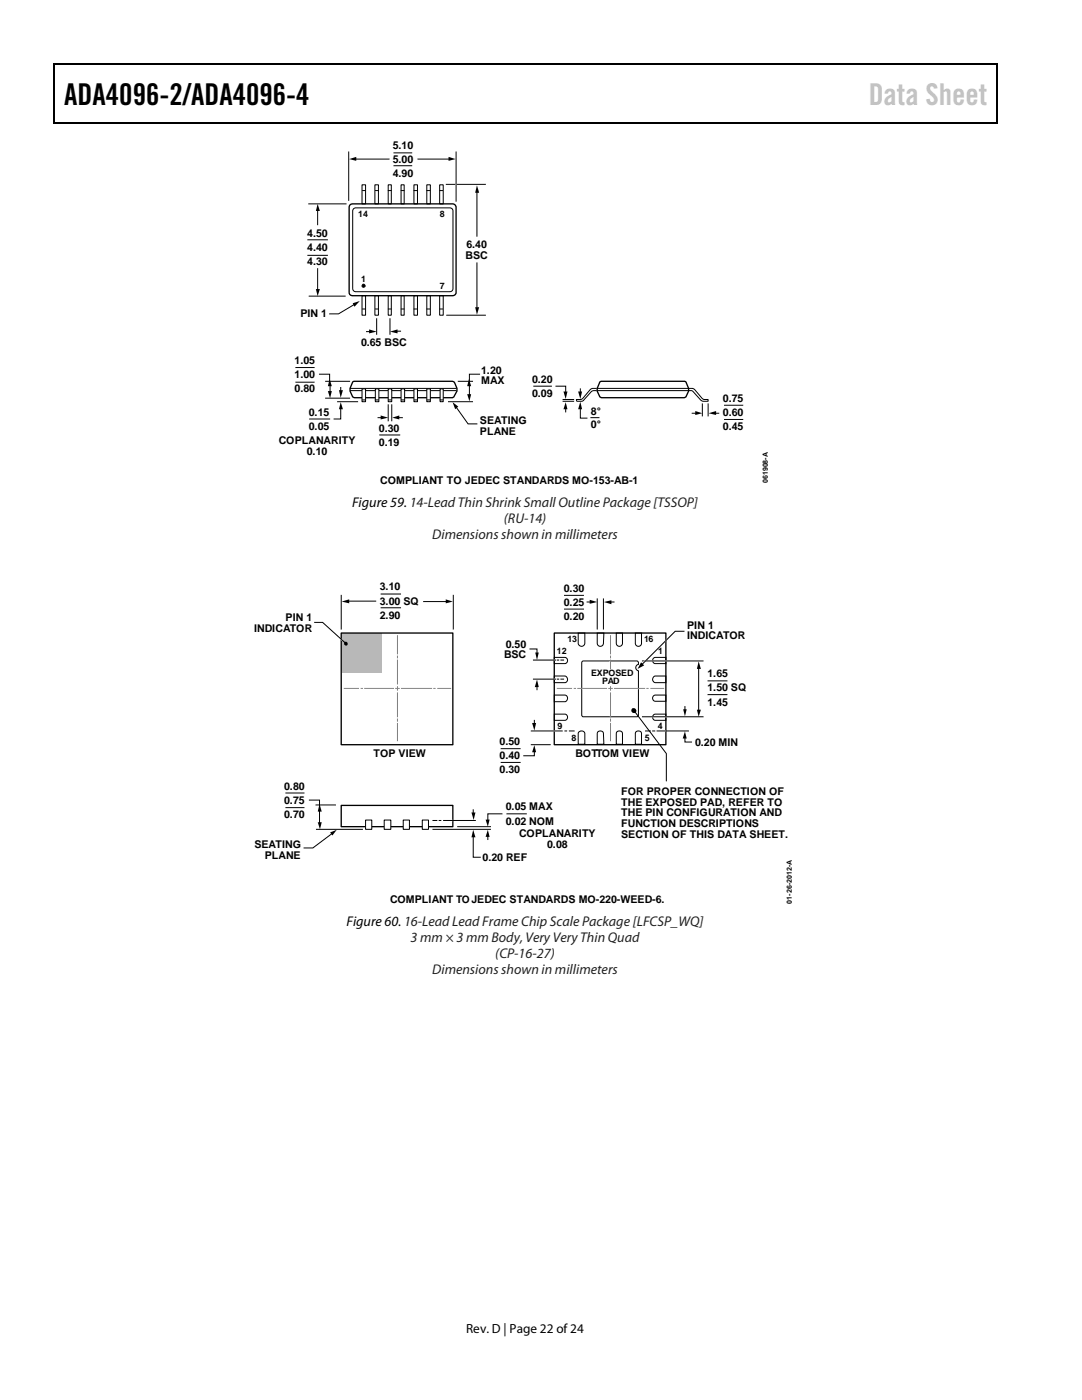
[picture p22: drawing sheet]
<svg xmlns="http://www.w3.org/2000/svg" width="216mm" height="279mm" viewBox="0 0 216 279" stroke-linecap="round" stroke-linejoin="round" font-family="sans-serif">
<defs><g id="words">
<text font-size="6" x="12.8" y="21">ADA4096-2/ADA4096-4</text>
<text font-size="6" fill="#c1c1c1" x="173.3" y="21">Data Sheet</text>
<g font-size="2.8">
<text x="70.3" y="101.2">Figure 59. 14-Lead Thin Shrink Small Outline Package [TSSOP]</text>
<text x="69.1" y="184.8">Figure 60. 16-Lead Lead Frame Chip Scale Package [LFCSP_WQ]</text>
</g>
<g font-size="2.8" fill="#221e1f">
<text x="86.3" y="107.5">Dimensions shown in millimeters</text>
<text x="100.5" y="104.4">(RU-14)</text>
<text x="81.9" y="188">3 mm × 3 mm Body, Very Very Thin Quad</text>
<text x="98.8" y="191.2">(CP-16-27)</text>
<text x="86.3" y="194.4">Dimensions shown in millimeters</text>
</g>
<text font-size="2.6" x="93" y="266">Rev. D | Page 22 of 24</text>
<g font-size="2.1">
<text x="78.4" y="29.7">5.10</text>
<text x="78.4" y="32.5">5.00</text>
<text x="78.4" y="35.3">4.90</text>
<text x="61.3" y="47.3">4.50</text>
<text x="61.3" y="52.9">4.30</text>
<text x="61.3" y="50.1">4.40</text>
<text x="92.9" y="51.7">BSC</text>
<text x="93.1" y="49.6">6.40</text>
<text x="59.9" y="63.3">PIN 1</text>
<text x="72" y="69.1">0.65 BSC</text>
<text x="58.8" y="72.6">1.05</text>
<text x="58.8" y="75.5">1.00</text>
<text x="96" y="76.7">MAX</text>
<text x="96" y="74.6">1.20</text>
<text x="106.2" y="76.4">0.20</text>
<text x="58.8" y="78.3">0.80</text>
<text x="61.6" y="83">0.15</text>
<text x="106.2" y="79.2">0.09</text>
<text x="117.9" y="82.8">8°</text>
<text x="144.3" y="80.2">0.75</text>
<text x="144.3" y="83.1">0.60</text>
<text x="55.6" y="88.6">COPLANARITY</text>
<text x="61.6" y="85.8">0.05</text>
<text x="75.6" y="86.2">0.30</text>
<text x="75.6" y="89">0.19</text>
<text x="95.8" y="84.6">SEATING</text>
<text x="95.8" y="86.7">PLANE</text>
<text x="117.9" y="85.4">0°</text>
<text x="144.3" y="85.9">0.45</text>
<text x="61.2" y="90.8">0.10</text>
<text x="75.9" y="96.5">COMPLIANT TO JEDEC STANDARDS MO-153-AB-1</text>
<text x="75.8" y="117.8">3.10</text>
<text x="112.5" y="118.1">0.30</text>
<text x="57" y="124">PIN 1</text>
<text x="75.8" y="120.7">3.00 SQ</text>
<text x="75.8" y="123.5">2.90</text>
<text x="112.5" y="120.9">0.25</text>
<text x="112.5" y="123.7">0.20</text>
<text x="137.1" y="125.5">PIN 1</text>
<text x="50.7" y="126.1">INDICATOR</text>
<text x="100.6" y="131.4">BSC</text>
<text x="100.9" y="129.3">0.50</text>
<text x="137.1" y="127.6">INDICATOR</text>
<text x="141.2" y="135.1">1.65</text>
<text x="141.2" y="138">1.50 SQ</text>
<text x="141.2" y="140.8">1.45</text>
<text x="99.7" y="148.7">0.50</text>
<text x="138.7" y="148.8">0.20 MIN</text>
<text x="74.5" y="151.1">TOP VIEW</text>
<text x="99.7" y="151.5">0.40</text>
<text x="99.7" y="154.4">0.30</text>
<text x="114.8" y="151.1">BOTTOM VIEW</text>
<text x="56.7" y="157.6">0.80</text>
<text x="56.7" y="160.5">0.75</text>
<text x="100.9" y="161.7">0.05 MAX</text>
<text x="124" y="158.7">FOR PROPER CONNECTION OF</text>
<text x="124" y="160.8">THE EXPOSED PAD, REFER TO</text>
<text x="56.7" y="163.3">0.70</text>
<text x="100.9" y="164.6">0.02 NOM</text>
<text x="103.6" y="167.1">COPLANARITY</text>
<text x="124" y="162.9">THE PIN CONFIGURATION AND</text>
<text x="124" y="165">FUNCTION DESCRIPTIONS</text>
<text x="124" y="167.2">SECTION OF THIS DATA SHEET.</text>
<text x="50.8" y="169.2">SEATING</text>
<text x="52.8" y="171.3">PLANE</text>
<text x="96.3" y="171.8">0.20 REF</text>
<text x="109.2" y="169.2">0.08</text>
<text x="77.8" y="180.2">COMPLIANT TOJEDEC STANDARDS MO-220-WEED-6.</text>
</g>
<g font-size="1.8">
<text x="71.5" y="43.2">14</text>
<text x="87.8" y="43.3">8</text>
<text x="72.1" y="56.3">1</text>
<text x="87.8" y="57.6">7</text>
<text x="111.1" y="130.5">12</text>
<text x="113.2" y="128.2">13</text>
<text x="128.5" y="128.2">16</text>
<text x="131.3" y="130.4">1</text>
<text x="118" y="134.9">EXPOSED</text>
<text x="120.1" y="136.5">PAD</text>
<text x="111.3" y="145.4">9</text>
<text x="114" y="147.8">8</text>
<text x="128.7" y="147.8">5</text>
<text x="131.3" y="145.6">4</text>
</g>
<g font-size="1.4">
<text x="153.2" y="96.5" transform="rotate(-90 153.2 96.5)">061908-A</text>
<text x="158" y="180.3" transform="rotate(-90 158 180.3)">01-26-2012-A</text>
</g>
</g></defs>
<g fill="#000">
<path d="M10.7 12.7h.2v1h-.2zM10.7 12.7h.2v.3h-.2zM133.5 12.7h.2v.3h-.2zM198.9 12.7h.2v1h-.2zM198.9 12.7h.2v.3h-.2zM10.7 24.4h.2v.3h-.2zM133.2 24.4h.3v.3h-.3zM198.9 24.4h.2v.3h-.2z"/>
<circle cx="72.5" cy="57" r=".31"/>
</g>
<path d="M10.8 13.7v10.7M10.9 12.8h122.6M133.7 12.8h65.2M199 13.7v10.7M10.9 24.5h188" fill="none" stroke="#000" stroke-width=".25"/>
<g fill="none" stroke="#000" stroke-width=".2">
<path d="M69.6 30.3v9.7M72.2 36.9h.7v3.8h-.7zM72.3 38h.6M74.8 36.9h.7v3.8h-.7zM74.9 38h.6M77.5 38h.6M77.5 36.9h.6v3.8h-.6zM80 38h.6M80 36.9h.6v3.8h-.6zM82.6 38h.6M82.6 36.9h.7v3.8h-.7zM85.2 38h.6"/>
<path d="M85.2 36.9h.7v3.8h-.7zM87.7 38h.7M87.7 36.9h.7v3.8h-.7zM89.1 36.8h1.6M91 30.3v9.9M91.3 36.8h5.6M61.6 40.7h7.4M61.7 59.1h7.2M70.6 41.7l.4-.2h18.8a.61 .61 0 0 1 .6 .6v15.5a.61 .61 0 0 1-.6 .6h-18.8a.61 .61 0 0 1-.6-.6v-15.5zM72.2 59h.7v3.9h-.7zM74.8 59h.7v3.9h-.7zM77.5 59h.6v3.9h-.6z"/>
<path d="M80 59h.6v3.9h-.6zM82.6 59h.7v3.9h-.7zM85.2 59h.7v3.9h-.7zM87.7 59h.7v3.9h-.7zM69.9 78h21.1M69.9 77.5h21.1M72.3 61.7h.6M74.9 61.7h.6M77.5 61.7h.6M80 61.7h.6M82.6 61.7h.6M85.2 61.7h.6"/>
<path d="M87.7 61.7h.7M89.1 62.9h7.8"/>
<circle cx="72.5" cy="57" r=".31"/>
</g>
<path d="M69.9 40.9l.5-.2h19.9a.7 .7 0 0 1 .7 .7v17a.68 .68 0 0 1-.7 .6h-19.9a.63 .63 0 0 1-.7-.6v-17zM70.4 76.2l.4-.1h19.3l.5 .1a2.02 2.02 0 0 1-.2 3.1h-19.8a2.13 2.13 0 0 1-.2-3.1zM119.7 76.2l.4-.1h16.6a2.09 2.09 0 0 1-.1 3.2h-16.7a2.13 2.13 0 0 1-.2-3.1z" fill="none" stroke="#000" stroke-width=".27"/>
<path d="M74.9 77.6h.7v2.6h-.7z" fill="#fff" stroke="#000" stroke-width=".2"/>
<path d="M74.9 79.8h.6" fill="none" stroke="#000" stroke-width=".2"/>
<path d="M77.5 77.6h.7v2.6h-.7z" fill="#fff" stroke="#000" stroke-width=".2"/>
<path d="M77.5 79.8h.6" fill="none" stroke="#000" stroke-width=".2"/>
<path d="M80 77.6h.7v2.6h-.7z" fill="#fff" stroke="#000" stroke-width=".2"/>
<path d="M80.1 79.8h.5" fill="none" stroke="#000" stroke-width=".2"/>
<path d="M82.6 77.6h.7v2.6h-.7z" fill="#fff" stroke="#000" stroke-width=".2"/>
<path d="M82.7 79.8h.5" fill="none" stroke="#000" stroke-width=".2"/>
<path d="M85.2 77.6h.7v2.6h-.7z" fill="#fff" stroke="#000" stroke-width=".2"/>
<path d="M85.3 79.8h.5" fill="none" stroke="#000" stroke-width=".2"/>
<path d="M87.8 77.6h.6v2.6h-.6z" fill="#fff" stroke="#000" stroke-width=".2"/>
<g fill="none" stroke="#000" stroke-width=".2">
<path d="M78.6 30.5h3.6M78.6 33.1h3.6M61.4 47.9h3.9M61.4 51h3.9M59 73.4h3.7M59 76.3h3.7M65 76.1h4.8M65 79.5h4.8M87.8 79.8h.6M91.4 76.1h2.9M119.1 77.5l-1.2 .1-1.7 2-1.2 .1 .1 .4h1.1l1.8-2 .5-.1h.6M119.3 77.5h18.8l.5 .3 1.6 1.8 1.1 .1v.4l-1.3-.1-1.7-1.9-.4-.1h-18.6"/>
<path d="M61.8 83.6h4M67.4 80.2h4M75.8 86.8h4M89.5 80.2h4.8M117.9 83.4h1.6M144.6 80.9h3.6M144.6 83.7h3.6"/>
</g>
<path d="M117.9 83.4h1.6z" fill="#000"/>
<path d="M72.2 77.6h.7v2.6h-.7z" fill="#fff" stroke="#000" stroke-width=".2"/>
<g fill="none" stroke="#000" stroke-width=".2">
<path d="M70.8 31.7h6.9M83.3 31.7h6.5M95.2 38.2v9M63.4 41.8v3.1M63.4 53.5v4.5M95.2 52.4v9.2M63.6 74.7h2.2v2.2M65.9 76.8v1.5M68 77.3v.8M70.8 60.7l-3.3 1.9h-1.8M72.3 79.8h.6M73 66.2h.9"/>
<path d="M75.2 63.6v3.1M77.8 63.6v3.1M79.1 66.1h.9M93.7 76.8v2.1M95.8 74.7h-2.1v2.2M106.4 77.1h3.7M110.8 77.1h2.1v1.3M112.3 79.7h2.3M115.8 77.6v.8M68 81.4v2.2h-1.4M75.3 83.4h.9M77.5 80.8v3.2"/>
<path d="M78.2 80.8v3.2M79.4 83.4h1M91 81.2l2.4 3.4h1.9M112.3 80.1h2.3M112.9 81.4v.8M115.8 81.4v2h1.4M138 82.5h1M140.1 80.6v2.4M141.3 80.6v2.4M142.6 82.5h.9M76 118.6h4M112.5 118.8h4"/>
<path d="M76 121.3h4M112.5 121.6h4M141.2 135.9h4M141.2 138.6h4"/>
</g>
<g fill="#000">
<path d="M69.7 31.7l1.4-.4v.8zM89.5 31.3l1.4 .4-1.4 .4zM95.2 37l.4 1.5h-.8zM63 57.7h.8l-.4 1.4zM63.4 40.7l.4 1.4h-.8zM65.4 78h.8l-.3 1.5zM65.8 75.7l.4 1.4h-.8zM67.6 77.9h.8l-.4 1.5zM70.4 60.5l1.4-.4-1.1 1.1zM73.7 65.7l1.5 .5-1.5 .3zM77.8 66.2l1.5-.5v.8zM93.2 78.7h.8l-.3 1.4z"/>
<path d="M93.6 75.7l.4 1.4h-.8zM94.8 61.3h.8l-.4 1.5zM112.4 78.1h.8l-.3 1.5zM115.4 78.1h.8l-.4 1.5zM68 80.3l.4 1.4h-.8zM76 82.9l1.5 .5-1.5 .3zM78.3 83.4l1.4-.5v.8zM90.3 80.3l1.1 .8-.6 .6zM112.9 80.3l.3 1.4h-.8zM115.8 80.2l.4 1.5h-.8zM138.7 82l1.4 .5-1.4 .3zM141.4 82.5l1.5-.5v.8z"/>
</g>
<path d="M68.3 126.4h7.9v8h-7.9z" fill="#b5b7b9"/>
<g fill="none" stroke="#000" stroke-width=".2">
<path d="M68.1 118.8v6.7M69.4 120h5.7M90.4 118.8v6.7M62.7 124.2h1.7l4.7 4.3M84.4 120.1h4.8M105.6 129.5h1.6v1M106.4 131.7h4.5M106.4 135.5h4.5M107.2 136.9v.8M110.6 138.7h2.1a.68 .68 0 0 1 .6 .7 .68 .68 0 0 1-.6 .6h-2.1zM110.6 134.9h2.1a.68 .68 0 0 1 .5 .7 .68 .68 0 0 1-.5 .6h-2.1zM110.6 131.2h2.1a.63 .63 0 0 1 .5 .6 .63 .63 0 0 1-.5 .6h-2.1z"/>
<path d="M111.2 131.7h.3M111.2 135.5h.3M111.9 131.7h.6M111.9 135.5h.6M115.4 126.3h1.3v2.1a.66 .66 0 0 1-.7 .6 .66 .66 0 0 1-.6-.6zM119.2 126.3h1.3l-.1 2.1a.62 .62 0 0 1-.6 .6 .62 .62 0 0 1-.6-.6zM123 126.3h1.2v2.1a.62 .62 0 0 1-.6 .6 .62 .62 0 0 1-.6-.6zM126.8 126.3h1.2v2.1a.62 .62 0 0 1-.6 .6 .62 .62 0 0 1-.6-.6zM130.4 135.1l.3-.2h2.2v1.3h-2.2a.68 .68 0 0 1-.3-1.1zM130.5 131.3l2.4-.1v1.2h-2.2a.63 .63 0 0 1-.5-.5 .63 .63 0 0 1 .3-.6zM130.5 138.8l2.4-.1v1.3h-2.2a.63 .63 0 0 1-.5-.5 .63 .63 0 0 1 .3-.7zM139.4 133.2v8.7"/>
<path d="M61.6 159.7h2.2v2.1M99.9 149.4h4M99.9 152.2h4M105.9 148.6h4M106.6 149.9v.9h-2.2M106.6 143.7v.9M110.6 142.5h2.1a.63 .63 0 0 1 .5 .6 .63 .63 0 0 1-.5 .7h-2.1zM115.6 146l.5-.1a.58 .58 0 0 1 .6 .5v2.1h-1.3v-2.1zM119.3 146l.2-.1a.62 .62 0 0 1 .9 .5l.1 2.1h-1.3v-2.1zM123.1 146l.2-.1a.62 .62 0 0 1 .9 .5v2.1h-1.2v-2.1zM126.9 146l.2-.1a.62 .62 0 0 1 .9 .5v2.1h-1.2v-2.1zM130.5 142.6l2.4-.1v1.3h-2.2a.63 .63 0 0 1-.5-.5 .63 .63 0 0 1 .3-.7z"/>
<path d="M63 165.5h9.4M63.8 161.7v2.7M66.3 166.3l-3.9 2.9h-1.8M86.3 165.5h11.7M91.3 165h6.6M94.4 166.8v4.3h1.5M94.4 161.6v.8M97.3 166.7v.8M100.3 162.4h-3v1.4M101.1 162.4h4"/>
</g>
<path d="M68.1 126.3h22.3v22.3h-22.3zM110.6 126.3h22.3v22.3h-22.3zM68.1 160.7h22.3v4.3h-22.3z" fill="none" stroke="#000" stroke-width=".27"/>
<g fill="#000">
<path d="M88.9 119.6l1.5 .5-1.5 .3zM68.2 120.1l1.5-.5v.8zM107.2 135.6l.3 1.5h-.8zM106.8 130.2h.7l-.3 1.5zM139.4 132l.5 1.5h-.8zM106.2 144.3h.8l-.4 1.5zM106.6 148.7l.4 1.4h-.8zM139.1 141.6h.8l-.5 1.4zM63.4 164.1h.8l-.4 1.4zM63.8 160.5l.4 1.5h-.8zM65.9 166.1l1.3-.5-.9 1.1zM94.4 165.6l.5 1.5h-.8z"/>
<path d="M94.1 162.2h.8l-.4 1.5zM97.3 165.6l.4 1.4h-.8zM96.9 163.6h.8l-.4 1.4z"/>
<circle cx="69" cy="128.4" r=".37"/>
</g>
<path d="M67.8 127.4l.6 .4M110.4 131.7h.5M110.4 135.5h.5M121.8 138.6v.3" fill="none" stroke="#fff" stroke-width=".27"/>
<path d="M129.9 143h3.6z" fill="#fff"/>
<path d="M129.9 143h3.6" fill="none" stroke="#fff" stroke-width=".27"/>
<path d="M129.8 131.9h3.6z" fill="#fff"/>
<path d="M129.8 131.9h3.6" fill="none" stroke="#fff" stroke-width=".27"/>
<path d="M119.2 119.5v6M120.4 119.5v6M117.1 120.1h.8M121.7 120.1h.9M128.1 131.9h12.3M128.1 143h12.3" fill="none" stroke="#000" stroke-width=".2"/>
<path d="M120.5 120.1l1.5-.3v.8zM117.7 119.7l1.5 .4-1.5 .4z" fill="#000"/>
<g fill="#fff" stroke="#000" stroke-width=".2">
<path d="M72.9 163.7h1.3v1.8h-1.3z"/>
<path d="M76.7 163.7h1.3v1.8h-1.3z"/>
<path d="M80.5 163.7h1.2v1.8h-1.2z"/>
<path d="M84.3 163.7h1.2v1.8h-1.2z"/>
</g>
<g fill="none" stroke="#000" stroke-width=".2">
<path d="M116.2 132l10.8-.1 .4 .2v.5a.63 .63 0 0 0-.5 .6 .63 .63 0 0 0 .5 .7v8.8l-.2 .3-10.8 .1-.2-.1-.1-.3v-10.4zM136.6 126h-1.9l-6.7 6.7M57 158.3h3.8M105.9 145.9h6.4M112.6 145.9h.6M113.5 145.9h1.2M126.5 141.8l6.5 8.6v5.5M128.7 145.9h1.2M130.1 145.9h.6M131 145.9h6.5M136.7 147.1v1h1.4M136.7 141v.8"/>
<path d="M57 161.2h3.8M63 160.6h4M86.3 163.7h1M87.5 163.7h.6M88.4 163.7h6.6"/>
</g>
<path d="M116.3 137.5h.2M121.7 132.1v.2M126.9 137.5h.3M133.1 127.6l-5 4.9M110.3 145.9h.5M121.7 142.6v.2M132.5 145.9h.5M90 163.7h.4" fill="none" stroke="#fff" stroke-width=".27"/>
<g fill="#000">
<path d="M127.9 132.2l.6 .6-1.3 .7zM136.3 141.5h.7l-.3 1.5zM136.7 146l.3 1.4h-.8z"/>
<circle cx="126.5" cy="141.8" r=".49"/>
</g>
<g fill="none" stroke="#808285" stroke-width=".2">
<path d="M68.7 137.4h2.8M72.1 137.4h.2M72.8 137.4h5.7M79 137.4h.7M79.3 126.9v3.6M79.3 131.7v4.8M79.3 130.9v.4M79.3 138.3v4.8M79.3 137v.7M80.1 137.4h6M86.6 137.4h.2M87.4 137.4h2.5"/>
<path d="M111.2 137.4h2.8M114.6 137.4h.2M115.3 137.4h5.7M121.5 137.4h.7M121.8 126.9v3.6M121.8 130.9v.4M121.8 131.7v1.8M121.8 138.3v4.8M121.8 137v.7M122.6 137.4h6M129.1 137.4h.2M129.9 137.4h2.5"/>
<path d="M79.3 144.4v3.4M79.3 143.5v.4M121.8 143.5v.4M121.8 144.4v3.4"/>
</g>
<use href="#words"/>
</svg>
